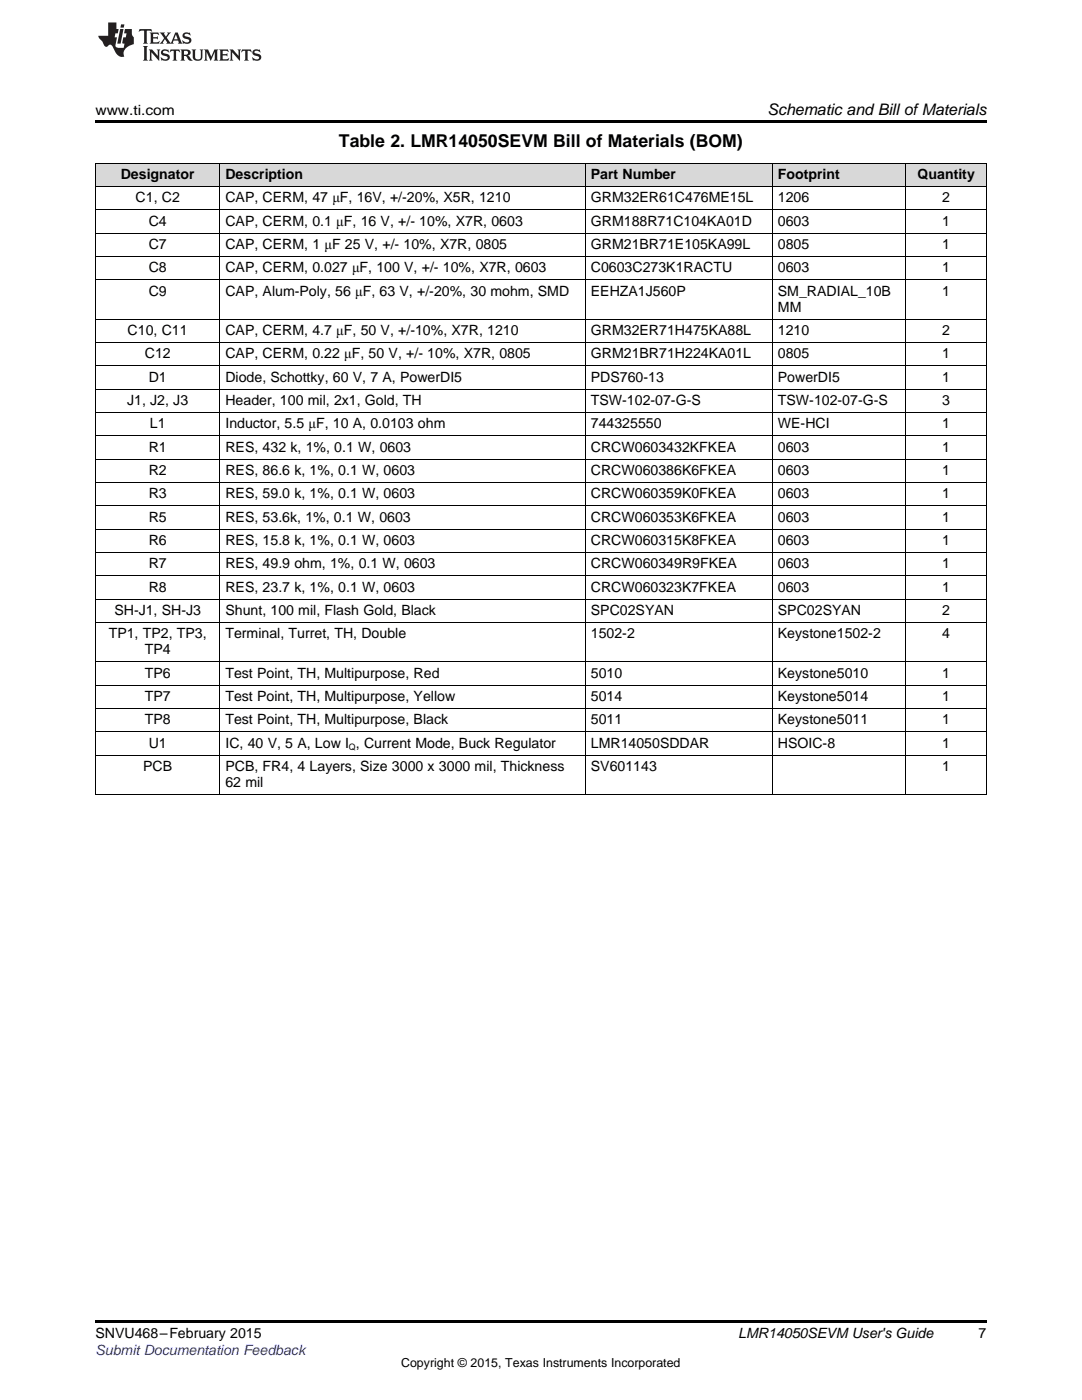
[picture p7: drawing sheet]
<svg xmlns="http://www.w3.org/2000/svg" width="216mm" height="279mm" viewBox="0 0 216 279" stroke-linecap="round" stroke-linejoin="round" font-family="sans-serif">
<defs><g id="words">
<text font-size="3.5" x="67.6" y="29.3">Table 2. LMR14050SEVM Bill of Materials (BOM)</text>
<text font-size="3.2" x="153.1" y="23">Schematic and Bill ofMaterials</text>
<g font-size="2.8">
<text x="19" y="23">www.ti.com</text>
<text x="24.1" y="35.7">Designator</text>
<text x="45" y="35.7">Description</text>
<text x="117.9" y="35.7">Part Number</text>
<text x="155.2" y="35.7">Footprint</text>
<text x="183.1" y="35.7">Quantity</text>
<text x="27.1" y="40.4">C1, C2</text>
<text x="45" y="40.4">CAP, CERM, 47 μF, 16V, +/-20%, X5R, 1210</text>
<text x="117.9" y="40.4">GRM32ER61C476ME15L</text>
<text x="155.2" y="40.4">1206</text>
<text x="188" y="40.4">2</text>
<text x="29.7" y="45">C4</text>
<text x="45" y="45">CAP, CERM, 0.1 μF, 16 V, +/- 10%, X7R, 0603</text>
<text x="117.9" y="45">GRM188R71C104KA01D</text>
<text x="155.2" y="45">0603</text>
<text x="188" y="45">1</text>
<text x="29.7" y="49.7">C7</text>
<text x="45" y="49.7">CAP, CERM, 1 μF 25 V, +/- 10%, X7R, 0805</text>
<text x="117.9" y="49.7">GRM21BR71E105KA99L</text>
<text x="155.2" y="49.7">0805</text>
<text x="188" y="49.7">1</text>
<text x="29.7" y="54.4">C8</text>
<text x="29.7" y="59">C9</text>
<text x="45" y="54.4">CAP, CERM, 0.027 μF, 100 V, +/- 10%, X7R, 0603</text>
<text x="45" y="59">CAP, Alum-Poly, 56 μF, 63 V, +/-20%, 30 mohm, SMD</text>
<text x="117.9" y="54.4">C0603C273K1RACTU</text>
<text x="117.9" y="59">EEHZA1J560P</text>
<text x="155.2" y="54.4">0603</text>
<text x="155.2" y="59">SM_RADIAL_10B</text>
<text x="188" y="54.4">1</text>
<text x="188" y="59">1</text>
<text x="155.2" y="62.2">MM</text>
<text x="25.5" y="66.9">C10, C11</text>
<text x="28.9" y="71.5">C12</text>
<text x="45" y="66.9">CAP, CERM, 4.7 μF, 50 V, +/-10%, X7R, 1210</text>
<text x="45" y="71.5">CAP, CERM, 0.22 μF, 50 V, +/- 10%, X7R, 0805</text>
<text x="117.9" y="66.9">GRM32ER71H475KA88L</text>
<text x="117.9" y="71.5">GRM21BR71H224KA01L</text>
<text x="155.2" y="66.9">1210</text>
<text x="155.2" y="71.5">0805</text>
<text x="188" y="66.9">2</text>
<text x="188" y="71.5">1</text>
<text x="29.7" y="76.2">D1</text>
<text x="45" y="76.2">Diode, Schottky, 60 V, 7 A, PowerDI5</text>
<text x="117.9" y="76.2">PDS760-13</text>
<text x="155.2" y="76.2">PowerDI5</text>
<text x="188" y="76.2">1</text>
<text x="25.4" y="80.8">J1, J2, J3</text>
<text x="45" y="80.8">Header, 100 mil, 2x1, Gold, TH</text>
<text x="117.9" y="80.8">TSW-102-07-G-S</text>
<text x="155.2" y="80.8">TSW-102-07-G-S</text>
<text x="188" y="80.8">3</text>
<text x="29.9" y="85.5">L1</text>
<text x="45" y="85.5">Inductor, 5.5 μF, 10 A, 0.0103 ohm</text>
<text x="117.9" y="85.5">744325550</text>
<text x="155.2" y="85.5">WE-HCI</text>
<text x="188" y="85.5">1</text>
<text x="29.7" y="90.1">R1</text>
<text x="29.7" y="94.8">R2</text>
<text x="45" y="90.1">RES, 432 k, 1%, 0.1 W, 0603</text>
<text x="45" y="94.8">RES, 86.6 k, 1%, 0.1 W, 0603</text>
<text x="117.9" y="90.1">CRCW0603432KFKEA</text>
<text x="117.9" y="94.8">CRCW060386K6FKEA</text>
<text x="155.2" y="90.1">0603</text>
<text x="155.2" y="94.8">0603</text>
<text x="188" y="90.1">1</text>
<text x="188" y="94.8">1</text>
<text x="29.7" y="99.4">R3</text>
<text x="45" y="99.4">RES, 59.0 k, 1%, 0.1 W, 0603</text>
<text x="117.9" y="99.4">CRCW060359K0FKEA</text>
<text x="155.2" y="99.4">0603</text>
<text x="188" y="99.4">1</text>
<text x="29.7" y="104.1">R5</text>
<text x="45" y="104.1">RES, 53.6k, 1%, 0.1 W, 0603</text>
<text x="117.9" y="104.1">CRCW060353K6FKEA</text>
<text x="155.2" y="104.1">0603</text>
<text x="188" y="104.1">1</text>
<text x="29.7" y="108.8">R6</text>
<text x="29.7" y="113.4">R7</text>
<text x="45" y="108.8">RES, 15.8 k, 1%, 0.1 W, 0603</text>
<text x="45" y="113.4">RES, 49.9 ohm, 1%, 0.1 W, 0603</text>
<text x="117.9" y="108.8">CRCW060315K8FKEA</text>
<text x="117.9" y="113.4">CRCW060349R9FKEA</text>
<text x="155.2" y="108.8">0603</text>
<text x="155.2" y="113.4">0603</text>
<text x="188" y="108.8">1</text>
<text x="188" y="113.4">1</text>
<text x="29.7" y="118.1">R8</text>
<text x="45" y="118.1">RES, 23.7 k, 1%, 0.1 W, 0603</text>
<text x="117.9" y="118.1">CRCW060323K7FKEA</text>
<text x="155.2" y="118.1">0603</text>
<text x="188" y="118.1">1</text>
<text x="22.8" y="122.7">SH-J1, SH-J3</text>
<text x="45" y="122.7">Shunt, 100 mil, Flash Gold, Black</text>
<text x="117.9" y="122.7">SPC02SYAN</text>
<text x="155.2" y="122.7">SPC02SYAN</text>
<text x="188" y="122.7">2</text>
<text x="21.7" y="127.4">TP1, TP2, TP3,</text>
<text x="28.9" y="130.6">TP4</text>
<text x="45" y="127.4">Terminal, Turret, TH, Double</text>
<text x="117.9" y="127.4">1502-2</text>
<text x="155.2" y="127.4">Keystone1502-2</text>
<text x="188" y="127.4">4</text>
<text x="28.9" y="135.2">TP6</text>
<text x="45" y="135.2">Test Point, TH, Multipurpose, Red</text>
<text x="117.9" y="135.2">5010</text>
<text x="155.2" y="135.2">Keystone5010</text>
<text x="188" y="135.2">1</text>
<text x="28.9" y="139.9">TP7</text>
<text x="45" y="139.9">Test Point, TH, Multipurpose, Yellow</text>
<text x="117.9" y="139.9">5014</text>
<text x="155.2" y="139.9">Keystone5014</text>
<text x="188" y="139.9">1</text>
<text x="28.9" y="144.5">TP8</text>
<text x="29.7" y="149.2">U1</text>
<text x="45" y="144.5">Test Point, TH, Multipurpose, Black</text>
<text x="45" y="149.2">IC, 40 V, 5 A, Low I , Current Mode, Buck Regulator</text>
<text x="117.9" y="144.5">5011</text>
<text x="117.9" y="149.2">LMR14050SDDAR</text>
<text x="155.2" y="144.5">Keystone5011</text>
<text x="155.2" y="149.2">HSOIC-8</text>
<text x="188" y="144.5">1</text>
<text x="188" y="149.2">1</text>
<text x="28.6" y="153.8">PCB</text>
<text x="45" y="153.8">PCB, FR4, 4 Layers, Size 3000 x 3000 mil, Thickness</text>
<text x="117.9" y="153.8">SV601143</text>
<text x="188" y="153.8">1</text>
<text x="45" y="157">62 mil</text>
<text x="19" y="267.1">SNVU468–February 2015</text>
<text x="147.3" y="267.1">LMR14050SEVM User's Guide</text>
<text x="195.3" y="267">7</text>
</g>
<text font-size="2.8" fill="#00f" x="19" y="270.4">Submit Documentation Feedback</text>
<text font-size="2.5" x="80" y="272.7">Copyright © 2015, Texas Instruments Incorporated</text>
<text font-size="1.8" x="69.6" y="149.8">Q</text>
</g></defs>
<g fill="#d8d8d8">
<path d="M19 32.6h24.9v4.7h-24.9z"/>
<path d="M43.9 32.6h72.9v4.7h-72.9z"/>
<path d="M116.8 32.6h37.4v4.7h-37.4z"/>
<path d="M154.2 32.6h26.6v4.7h-26.6z"/>
<path d="M180.8 32.6h16v4.7h-16z"/>
</g>
<path d="M19 24h177.8v.6h-177.8zM19 263.5h177.8v.6h-177.8z" fill="#000"/>
<g fill="none" stroke="#000" stroke-width=".2">
<path d="M19 37.2h177.8M19 32.6h177.8M19.1 32.6v126M43.9 32.6v126M116.8 32.6v126M154.1 32.6v126M180.8 32.6v126M196.8 32.6v126M19 55.9h177.8M19 51.2h177.8M19 46.5h177.8M19 41.9h177.8"/>
<path d="M19 77.7h177.8M19 73h177.8M19 68.4h177.8M19 63.7h177.8M19 96.3h177.8M19 91.6h177.8M19 87h177.8M19 82.3h177.8M19 119.6h177.8M19 114.9h177.8M19 110.3h177.8M19 105.6h177.8"/>
<path d="M19 100.9h177.8M19 136.7h177.8M19 132.1h177.8M19 124.2h177.8M19 158.5h177.8M19 150.7h177.8M19 146h177.8M19 141.4h177.8"/>
</g>
<g fill="#231f20">
<path d="M27.8 5.8l-.1 .6 .5-.3h.5l.1 .2v2.1l-.3 .3h1l-.2-.3v-2.1v-.2h.6l.4 .3-.1-.6zM29.9 6.5l.2 .4v1.5l-.2 .3h1.8l.1-.5a1.04 1.04 0 0 1-1.2 .1v-.6h.5l.4 .2v-.7l-.4 .2h-.5v-.6h.8l.3 .2-.1-.5zM31.9 6.5l.9 1.1-1 1.1h.9l-.2-.2 .4-.7 .5 .7-.2 .2h1.5l-.2-.2 .1-.4h.9l.2 .4-.2 .2h.9l-.2-.3-.7-1.9h-.5l-.9 2.1-.8-1.1 .8-1h-.8l.2 .3-.4 .5-.4-.6 .2-.2zM35.1 6.9l.4 .9h-.8zM36.6 6.6a.63 .63 0 0 0-.2 .7 .63 .63 0 0 0 .6 .4l.6 .2 .2 .2a.75 .75 0 0 1-.8 .4 .75 .75 0 0 1-.6-.5l.1 .7 .2-.1a1.11 1.11 0 0 0 1.5-.5 1.13 1.13 0 0 0-1.3-.9v-.3a1.04 1.04 0 0 1 1.1 .2l-.1-.6-.2 .1-.5-.1zM28.5 9.2l.3 .3v2.2l-.3 .4h1l-.2-.4v-2.2l.2-.3zM29.7 9.9l.2 .3v1.5l-.2 .4h.7l-.2-.4v-1.3l1.6 1.7v-1.9l.2-.3h-.7l.2 .3v.9l-1.1-1.2zM32.3 10a.62 .62 0 0 0-.2 .7 .62 .62 0 0 0 .6 .4l.6 .2 .2 .2a.76 .76 0 0 1-.8 .4 .76 .76 0 0 1-.6-.5l.1 .7 .2-.1a1.11 1.11 0 0 0 1.5-.6 1.13 1.13 0 0 0-1.3-.8v-.3a1.04 1.04 0 0 1 1.1 .1l-.1-.5-.2 .1-.5-.2zM34 9.9l-.1 .6a.61 .61 0 0 1 .7-.3l.1 1.5-.3 .4h1l-.3-.4 .1-1.5a.63 .63 0 0 1 .7 .3l-.1-.6zM36 9.9l.2 .3v1.5l-.2 .4h.9l-.2-.2v-.7l.6 .2a.76 .76 0 0 0 1.1 .6l-1-.9a.58 .58 0 0 0 .6-.6 .58 .58 0 0 0-.5-.6zM36.7 10.2l.1-.1a.45 .45 0 0 1 .6 .1 .45 .45 0 0 1 .1 .5l-.8 .2zM38.2 9.9l.2 .2a2.17 2.17 0 0 0 .4 1.9 .99 .99 0 0 0 1.6-.7v-1.1l.2-.3h-.7l.1 .2a1.92 1.92 0 0 1-.1 1.7 .6 .6 0 0 1-1-.5v-1.1l.2-.3zM40.7 9.9l.2 .3v1.5l-.2 .4h.7l-.2-.4v-1.4l.8 1.8 .9-1.8v1.4l-.2 .4h.9l-.3-.4v-1.5l.3-.3h-.8l-.6 1.4-.7-1.4zM43.7 9.9l.3 .3v1.5l-.3 .4h1.9l.1-.6a1.04 1.04 0 0 1-1.3 .2v-.6h.6l.4 .1v-.6l-.4 .2h-.6l.1-.6h.7l.4 .2-.1-.5zM45.8 9.9l.2 .3v1.5l-.2 .4h.8l-.3-.4v-1.3l1.6 1.7v-1.9l.2-.3h-.7l.2 .3v.9l-1.1-1.2zM48.3 9.9l-.1 .6a.61 .61 0 0 1 .7-.3v1.5l-.2 .4h.9l-.2-.4v-1.5a.63 .63 0 0 1 .8 .3l-.1-.6zM50.6 10a.62 .62 0 0 0-.2 .7 .62 .62 0 0 0 .6 .4l.6 .2 .1 .2a.76 .76 0 0 1-.7 .4 .76 .76 0 0 1-.6-.5l.1 .7 .1-.1a1.11 1.11 0 0 0 1.5-.6 1.13 1.13 0 0 0-1.2-.8l-.1-.3a1.04 1.04 0 0 1 1.2 .1l-.2-.5-.1 .1-.5-.2z"/>
<path d="M21.6 4.5v2.6h-2l.1 .4 .8 .9a.91 .91 0 0 0 .9 .9 .56 .56 0 0 1 .5-.4 .56 .56 0 0 1 .5 .3l.4 .8a1.53 1.53 0 0 0 2 1.3 1.54 1.54 0 0 1 1-2.1l.9-.4-.1-1.4a1.52 1.52 0 0 1-.3-1.6h-1.4l-.1 .9h.5l-.2 .8h-.5l-.2 .9v.2l.4 .1-.1 .9a1.93 1.93 0 0 1-1.6-.3l.2-1.8h-.4l.1-.8h.5l.2-.9h-.5v-1.3zM24 5.8l-.6 2.9h.7l.5-2.9zM24.2 4.9l-.2 .6h.7l.1-.6z"/>
</g>
<use href="#words"/>
</svg>
